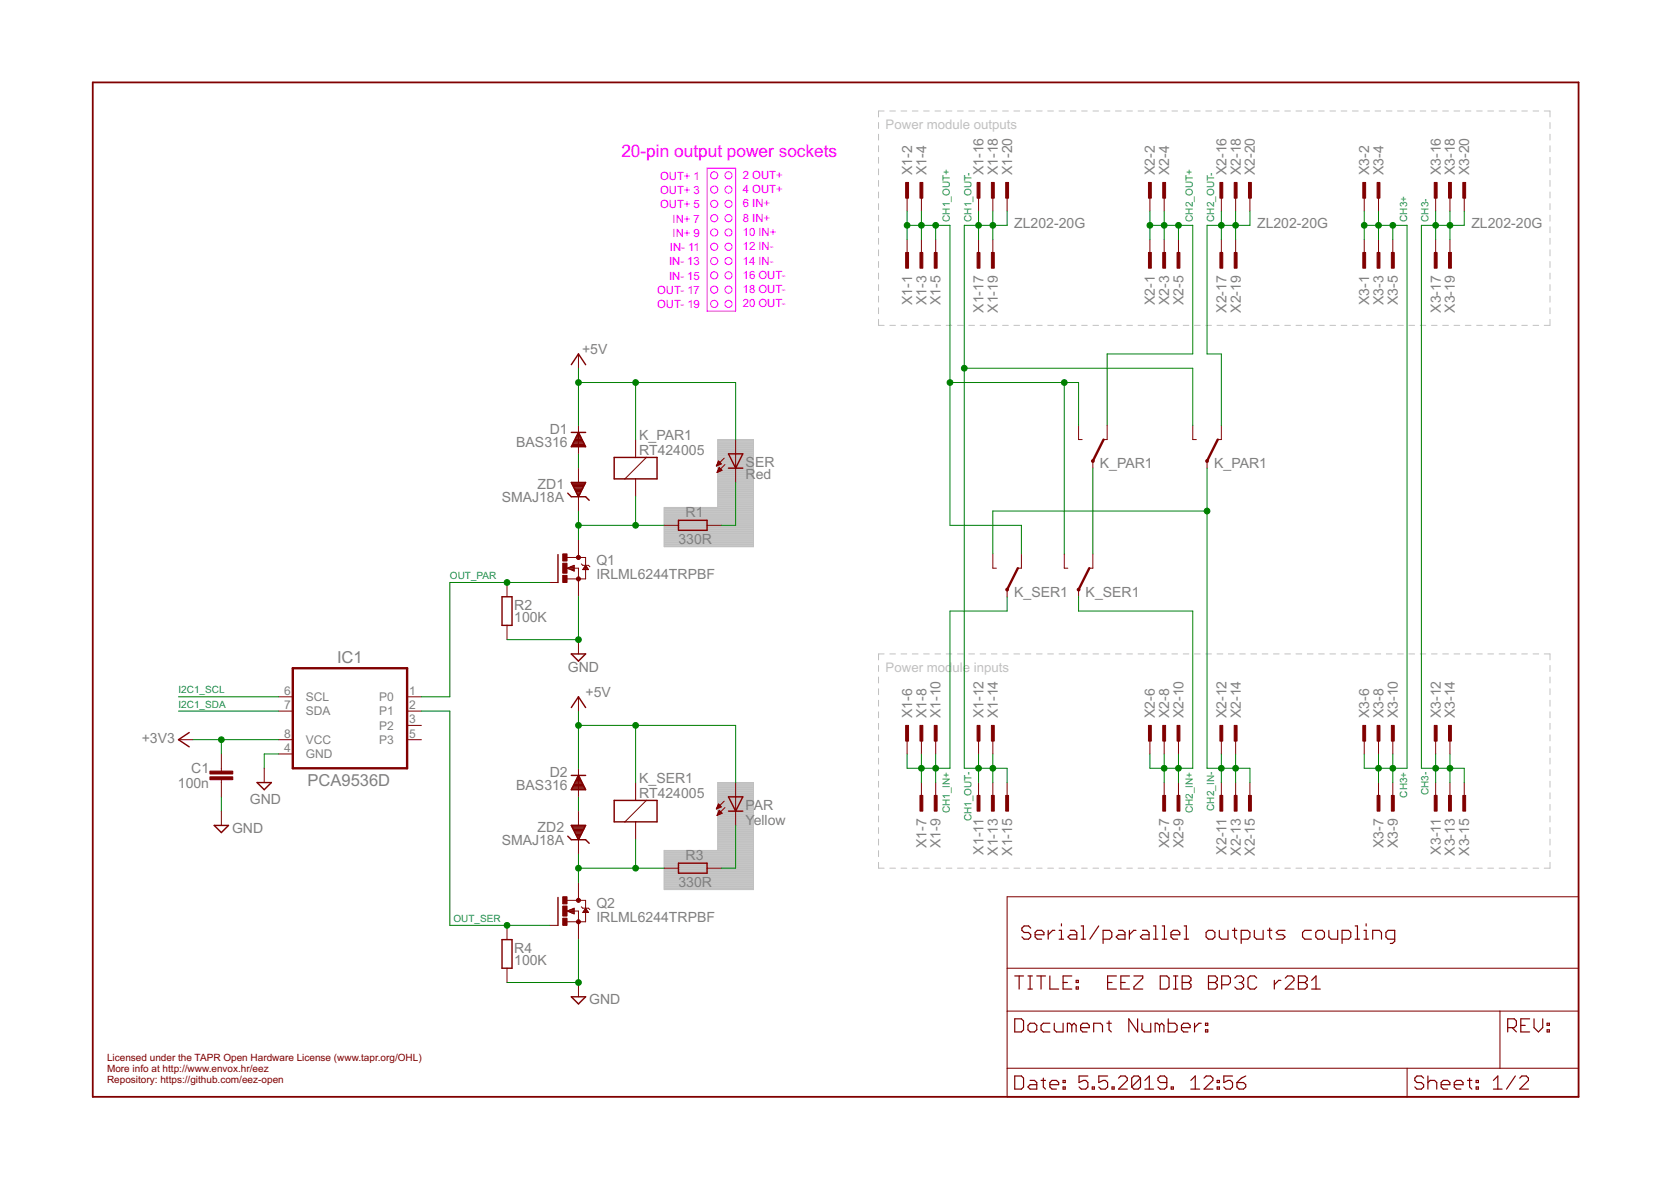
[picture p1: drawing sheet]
<svg xmlns="http://www.w3.org/2000/svg" width="297mm" height="210mm" viewBox="0 0 297 210" stroke-linecap="round" stroke-linejoin="round" font-family="sans-serif">
<defs><g id="words">
<text font-size="3.1" fill="#f0f" x="110.5" y="28">20-pin output power sockets</text>
<g font-size="2.9" fill="#808080">
<text x="59.9" y="117.7">IC1</text>
<text x="54.7" y="139.7">PCA9536D</text>
</g>
<g font-size="2.5" fill="#808080">
<text x="162.1" y="31.2" transform="rotate(-90 162.1 31.2)">X1-2</text>
<text x="164.7" y="31.2" transform="rotate(-90 164.7 31.2)">X1-4</text>
<text x="174.8" y="31.2" transform="rotate(-90 174.8 31.2)">X1-16</text>
<text x="177.4" y="31.2" transform="rotate(-90 177.4 31.2)">X1-18</text>
<text x="179.9" y="31.2" transform="rotate(-90 179.9 31.2)">X1-20</text>
<text x="205.3" y="31.2" transform="rotate(-90 205.3 31.2)">X2-2</text>
<text x="207.8" y="31.2" transform="rotate(-90 207.8 31.2)">X2-4</text>
<text x="218" y="31.2" transform="rotate(-90 218 31.2)">X2-16</text>
<text x="220.5" y="31.2" transform="rotate(-90 220.5 31.2)">X2-18</text>
<text x="223.1" y="31.2" transform="rotate(-90 223.1 31.2)">X2-20</text>
<text x="243.4" y="31.2" transform="rotate(-90 243.4 31.2)">X3-2</text>
<text x="245.9" y="31.2" transform="rotate(-90 245.9 31.2)">X3-4</text>
<text x="256.1" y="31.2" transform="rotate(-90 256.1 31.2)">X3-16</text>
<text x="258.6" y="31.2" transform="rotate(-90 258.6 31.2)">X3-18</text>
<text x="261.2" y="31.2" transform="rotate(-90 261.2 31.2)">X3-20</text>
<text x="180.3" y="40.6">ZL202-20G</text>
<text x="223.5" y="40.6">ZL202-20G</text>
<text x="261.6" y="40.6">ZL202-20G</text>
<text x="162.1" y="54.2" transform="rotate(-90 162.1 54.2)">X1-1</text>
<text x="164.7" y="54.2" transform="rotate(-90 164.7 54.2)">X1-3</text>
<text x="167.2" y="54.2" transform="rotate(-90 167.2 54.2)">X1-5</text>
<text x="174.8" y="55.6" transform="rotate(-90 174.8 55.6)">X1-17</text>
<text x="177.4" y="55.6" transform="rotate(-90 177.4 55.6)">X1-19</text>
<text x="205.3" y="54.2" transform="rotate(-90 205.3 54.2)">X2-1</text>
<text x="207.8" y="54.2" transform="rotate(-90 207.8 54.2)">X2-3</text>
<text x="210.4" y="54.2" transform="rotate(-90 210.4 54.2)">X2-5</text>
<text x="218" y="55.6" transform="rotate(-90 218 55.6)">X2-17</text>
<text x="220.5" y="55.6" transform="rotate(-90 220.5 55.6)">X2-19</text>
<text x="243.4" y="54.2" transform="rotate(-90 243.4 54.2)">X3-1</text>
<text x="245.9" y="54.2" transform="rotate(-90 245.9 54.2)">X3-3</text>
<text x="248.5" y="54.2" transform="rotate(-90 248.5 54.2)">X3-5</text>
<text x="256.1" y="55.6" transform="rotate(-90 256.1 55.6)">X3-17</text>
<text x="258.6" y="55.6" transform="rotate(-90 258.6 55.6)">X3-19</text>
<text x="103.5" y="62.9">+5V</text>
<text x="97.7" y="77.2">D1</text>
<text x="91.8" y="79.5">BAS316</text>
<text x="113.6" y="80.9">RT424005</text>
<text x="113.6" y="78.1">K_PAR1</text>
<text x="132.5" y="83">S</text>
<text x="134.2" y="83">ER</text>
<text x="195.5" y="83.2">K_PAR1</text>
<text x="215.8" y="83.2">K_PAR1</text>
<text x="89.2" y="89.2">SMAJ18A</text>
<text x="95.6" y="86.9">ZD1</text>
<text x="132.5" y="85.1">R</text>
<text x="134.4" y="85.1">ed</text>
<text x="121.9" y="91.9">R1</text>
<text x="106" y="100.4">Q1</text>
<text x="120.6" y="96.7">330R</text>
<text x="106" y="102.9">IRLML6244TRPBF</text>
<text x="180.3" y="106.1">K_SER1</text>
<text x="193" y="106.1">K_SER1</text>
<text x="91.4" y="110.6">100K</text>
<text x="91.4" y="108.4">R2</text>
<text x="100.9" y="119.4">GND</text>
<text x="104.1" y="123.8">+5V</text>
<text x="162.1" y="127.7" transform="rotate(-90 162.1 127.7)">X1-6</text>
<text x="164.7" y="127.7" transform="rotate(-90 164.7 127.7)">X1-8</text>
<text x="167.2" y="127.7" transform="rotate(-90 167.2 127.7)">X1-10</text>
<text x="174.8" y="127.7" transform="rotate(-90 174.8 127.7)">X1-12</text>
<text x="177.4" y="127.7" transform="rotate(-90 177.4 127.7)">X1-14</text>
<text x="205.3" y="127.7" transform="rotate(-90 205.3 127.7)">X2-6</text>
<text x="207.8" y="127.7" transform="rotate(-90 207.8 127.7)">X2-8</text>
<text x="210.4" y="127.7" transform="rotate(-90 210.4 127.7)">X2-10</text>
<text x="218" y="127.7" transform="rotate(-90 218 127.7)">X2-12</text>
<text x="220.5" y="127.7" transform="rotate(-90 220.5 127.7)">X2-14</text>
<text x="243.4" y="127.7" transform="rotate(-90 243.4 127.7)">X3-6</text>
<text x="245.9" y="127.7" transform="rotate(-90 245.9 127.7)">X3-8</text>
<text x="248.5" y="127.7" transform="rotate(-90 248.5 127.7)">X3-10</text>
<text x="256.1" y="127.7" transform="rotate(-90 256.1 127.7)">X3-12</text>
<text x="258.6" y="127.7" transform="rotate(-90 258.6 127.7)">X3-14</text>
<text x="25.2" y="132.1">+3V3</text>
<text x="34" y="137.4">C1</text>
<text x="31.6" y="140">100n</text>
<text x="44.4" y="142.9">GND</text>
<text x="91.8" y="140.5">BAS316</text>
<text x="97.7" y="138.2">D2</text>
<text x="113.6" y="141.9">RT424005</text>
<text x="113.6" y="139.1">K_SER1</text>
<text x="132.5" y="143.9">P</text>
<text x="134" y="143.9">AR</text>
<text x="41.2" y="148">GND</text>
<text x="95.6" y="147.8">ZD2</text>
<text x="132.5" y="146.7">Y</text>
<text x="134" y="146.7">ellow</text>
<text x="89.2" y="150.1">SMAJ18A</text>
<text x="121.9" y="152.8">R3</text>
<text x="164.7" y="150.7" transform="rotate(-90 164.7 150.7)">X1-7</text>
<text x="167.2" y="150.7" transform="rotate(-90 167.2 150.7)">X1-9</text>
<text x="174.8" y="151.9" transform="rotate(-90 174.8 151.9)">X1-11</text>
<text x="177.4" y="152.1" transform="rotate(-90 177.4 152.1)">X1-13</text>
<text x="179.9" y="152.1" transform="rotate(-90 179.9 152.1)">X1-15</text>
<text x="207.8" y="150.7" transform="rotate(-90 207.8 150.7)">X2-7</text>
<text x="210.4" y="150.7" transform="rotate(-90 210.4 150.7)">X2-9</text>
<text x="218" y="151.9" transform="rotate(-90 218 151.9)">X2-11</text>
<text x="220.5" y="152.1" transform="rotate(-90 220.5 152.1)">X2-13</text>
<text x="223.1" y="152.1" transform="rotate(-90 223.1 152.1)">X2-15</text>
<text x="245.9" y="150.7" transform="rotate(-90 245.9 150.7)">X3-7</text>
<text x="248.5" y="150.7" transform="rotate(-90 248.5 150.7)">X3-9</text>
<text x="256.1" y="151.9" transform="rotate(-90 256.1 151.9)">X3-11</text>
<text x="258.6" y="152.1" transform="rotate(-90 258.6 152.1)">X3-13</text>
<text x="261.2" y="152.1" transform="rotate(-90 261.2 152.1)">X3-15</text>
<text x="106" y="161.3">Q2</text>
<text x="120.6" y="157.6">330R</text>
<text x="106" y="163.8">IRLML6244TRPBF</text>
<text x="91.4" y="171.6">100K</text>
<text x="91.4" y="169.3">R4</text>
<text x="104.7" y="178.4">GND</text>
</g>
<g font-size="2.3" fill="#c0c0c0">
<text x="157.4" y="22.9">Power module outputs</text>
<text x="157.4" y="119.4">Power mod</text>
<text x="169.3" y="119.4">ule inputs</text>
</g>
<g font-size="2.1" fill="#808080">
<text x="50.5" y="123.5">6</text>
<text x="54.4" y="124.6">SCL</text>
<text x="67.4" y="124.6">P0</text>
<text x="72.7" y="123.5">1</text>
<text x="50.5" y="126">7</text>
<text x="50.5" y="131.1">8</text>
<text x="54.4" y="127.1">SDA</text>
<text x="67.4" y="127.1">P1</text>
<text x="67.4" y="129.7">P2</text>
<text x="72.7" y="126">2</text>
<text x="72.7" y="128.6">3</text>
<text x="72.7" y="131.1">5</text>
<text x="50.5" y="133.6">4</text>
<text x="54.4" y="134.8">GND</text>
<text x="54.4" y="132.2">VCC</text>
<text x="67.4" y="132.2">P3</text>
</g>
<g font-size="2" fill="#f0f">
<text x="117.3" y="31.9">OUT+ 1</text>
<text x="117.3" y="34.5">OUT+ 3</text>
<text x="132" y="31.8">2 OUT+</text>
<text x="132" y="34.3">4 OUT+</text>
<text x="117.3" y="37">OUT+ 5</text>
<text x="119.6" y="39.6">IN+ 7</text>
<text x="132" y="36.9">6 IN+</text>
<text x="132" y="41.9">10 IN+</text>
<text x="132" y="39.4">8 IN+</text>
<text x="118.9" y="47.2">IN- 13</text>
<text x="119.1" y="44.6">IN- 11</text>
<text x="119.6" y="42.1">IN+ 9</text>
<text x="132" y="44.5">12 IN-</text>
<text x="132" y="47">14 IN-</text>
<text x="116.8" y="52.3">OUT- 17</text>
<text x="118.9" y="49.7">IN- 15</text>
<text x="132" y="49.6">16 OUT-</text>
<text x="132" y="52.1">18 OUT-</text>
<text x="116.8" y="54.8">OUT- 19</text>
<text x="132" y="54.6">20 OUT-</text>
</g>
<g font-size="1.8" fill="#008080">
<text x="168.9" y="39.4" transform="rotate(-90 168.9 39.4)">CH1_OUT+</text>
<text x="172.7" y="39.4" transform="rotate(-90 172.7 39.4)">CH1_OUT-</text>
<text x="212" y="39.4" transform="rotate(-90 212 39.4)">CH2_OUT+</text>
<text x="215.8" y="39.4" transform="rotate(-90 215.8 39.4)">CH2_OUT-</text>
<text x="250.1" y="39.4" transform="rotate(-90 250.1 39.4)">CH3+</text>
<text x="253.9" y="39.4" transform="rotate(-90 253.9 39.4)">CH3-</text>
<text x="80" y="102.9">OUT_PAR</text>
<text x="31.7" y="123.2">I2C1_SCL</text>
<text x="31.7" y="125.7">I2C1_SDA</text>
<text x="250.1" y="141.8" transform="rotate(-90 250.1 141.8)">CH3+</text>
<text x="253.9" y="141.3" transform="rotate(-90 253.9 141.3)">CH3-</text>
<text x="168.9" y="144.5" transform="rotate(-90 168.9 144.5)">CH1_IN+</text>
<text x="172.7" y="146" transform="rotate(-90 172.7 146)">CH1_OUT-</text>
<text x="212" y="144.5" transform="rotate(-90 212 144.5)">CH2_IN+</text>
<text x="215.8" y="144.1" transform="rotate(-90 215.8 144.1)">CH2_IN-</text>
<text x="80.6" y="163.8">OUT_SER</text>
</g>
<g font-size="1.8" fill="#800000">
<text x="19" y="188.6">Licensed under the TAPR Open Hardware License (www.tapr.org/OHL)</text>
<text x="19" y="190.5">More info at http://www.envox.hr/eez</text>
<text x="19" y="192.4">Repository: https://github.com/eez-open</text>
</g>
</g></defs>
<g fill="none" stroke="#c0c0c0" stroke-width=".18">
<path d="M157.2 19.7h-1v1.1M158.2 19.7h1M160.2 19.7h1M162.2 19.7h1M164.2 19.7h1M166.2 19.7h1M168.2 19.7h1M170.2 19.7h1M172.2 19.7h1M174.2 19.7h1M176.2 19.7h1M178.2 19.7h1"/>
<path d="M180.2 19.7h1.1M182.2 19.7h1M184.3 19.7h1M186.2 19.7h1.1M188.3 19.7h1M190.3 19.7h1M192.3 19.7h1M194.3 19.7h1M196.3 19.7h1M198.3 19.7h1M200.3 19.7h1M202.3 19.7h1"/>
<path d="M204.3 19.7h1M206.3 19.7h1M208.3 19.7h1M210.3 19.7h1M212.3 19.7h1M214.3 19.7h1M216.3 19.7h1.1M218.4 19.7h1M220.4 19.7h1M222.4 19.7h1M224.4 19.7h1M226.4 19.7h1"/>
<path d="M228.4 19.7h1M230.4 19.7h1M232.4 19.7h1M234.4 19.7h1M236.4 19.7h1M238.4 19.7h1M240.4 19.7h1M242.4 19.7h1M244.4 19.7h1M246.4 19.7h1M248.4 19.7h1M250.4 19.7h1.1"/>
<path d="M252.5 19.7h.9M254.5 19.7h1M256.5 19.7h1M258.5 19.7h1M260.5 19.7h1M262.5 19.7h1M264.5 19.7h1M266.5 19.7h1M268.5 19.7h1M270.5 19.7h1M272.5 19.7h1M274.5 19.7h1v1.1"/>
<path d="M156.2 21.8v1M156.2 23.9v1M156.2 25.9v1.1M156.2 28v1M156.2 30v1.1M156.2 32.1v1M156.2 34.1v1.1M156.2 36.2v1.1M156.2 38.2v1.1M275.5 21.8v1M275.5 23.9v1M275.5 25.9v1.1"/>
<path d="M275.5 28v1M275.5 30v1.1M275.5 32.1v1M275.5 34.1v1.1M275.5 36.2v1.1M275.5 38.2v1.1M156.2 40.3v1.1M156.2 42.4v1M156.2 44.4v1.1M156.2 46.5v1M156.2 48.5v1.1M156.2 50.6v1"/>
<path d="M156.2 52.6v1.1M156.2 54.7v1.1M156.2 56.8v1h1M158.2 57.8h1M160.2 57.8h1M162.2 57.8h1M164.2 57.8h1M166.2 57.8h1M168.2 57.8h1M170.2 57.8h1M172.2 57.8h1M174.2 57.8h1"/>
<path d="M176.2 57.8h1M178.2 57.8h1M180.2 57.8h1.1M182.2 57.8h1M184.3 57.8h1M186.2 57.8h1.1M188.3 57.8h1M190.3 57.8h1M192.3 57.8h1M194.3 57.8h1M196.3 57.8h1M198.3 57.8h1"/>
<path d="M200.3 57.8h1M202.3 57.8h1M204.3 57.8h1M206.3 57.8h1M208.3 57.8h1M210.3 57.8h1M212.3 57.8h1M214.3 57.8h1M216.3 57.8h1.1M218.4 57.8h1M220.4 57.8h1M222.4 57.8h1"/>
<path d="M224.4 57.8h1M226.4 57.8h1M228.4 57.8h1M230.4 57.8h1M232.4 57.8h1M234.4 57.8h1M236.4 57.8h1M238.4 57.8h1M240.4 57.8h1M242.4 57.8h1M244.4 57.8h1M246.4 57.8h1"/>
<path d="M248.4 57.8h1M250.4 57.8h1.1M252.5 57.8h.9M254.5 57.8h1M256.5 57.8h1M258.5 57.8h1M260.5 57.8h1M262.5 57.8h1M264.5 57.8h1M266.5 57.8h1M268.5 57.8h1M270.5 57.8h1"/>
<path d="M272.5 57.8h1M275.5 40.3v1.1M275.5 42.4v1M275.5 44.4v1.1M275.5 46.5v1M275.5 48.5v1.1M275.5 50.6v1M275.5 52.6v1.1M275.5 54.7v1.1M275.5 56.8v1h-1M127.6 78.1h6.3v19.1h-15.8v-7h9.5zM127.6 79.9h6.3"/>
<path d="M127.6 79.8h6.3M127.6 79.6h6.3M127.6 79.5h6.3M127.6 79.4h6.3M127.6 79.3h6.3M127.6 79.2h6.3M127.6 79h6.3M127.6 78.9h6.3M127.6 78.8h6.3M127.6 78.7h6.3M127.6 78.5h6.3M127.6 78.4h6.3"/>
<path d="M127.6 78.3h6.3M127.6 78.2h6.3M118.1 97.1h15.8M118.1 97h15.8M118.1 96.9h15.8M118.1 96.8h15.8M118.1 96.6h15.8M118.1 96.5h15.8M118.1 96.4h15.8M118.1 96.3h15.8M118.1 96.2h15.8M118.1 96h15.8"/>
<path d="M118.1 95.9h15.8M118.1 95.8h15.8M118.1 95.7h15.8M118.1 95.6h15.8M118.1 95.4h15.8M118.1 95.3h15.8M118.1 95.2h15.8M118.1 95.1h15.8M118.1 95h15.8M118.1 94.8h15.8M118.1 94.7h15.8M118.1 94.6h15.8"/>
<path d="M118.1 94.5h15.8M118.1 94.4h15.8M118.1 94.2h15.8M118.1 94.1h15.8M118.1 94h15.8M118.1 93.9h15.8M118.1 93.7h15.8M118.1 93.6h15.8M118.1 93.5h15.8M118.1 93.4h15.8M118.1 93.3h15.8M118.1 93.2h15.8"/>
<path d="M118.1 93h15.8M118.1 92.9h15.8M118.1 92.8h15.8M118.1 92.7h15.8M118.1 92.5h15.8M118.1 92.4h15.8M118.1 92.3h15.8M118.1 92.2h15.8M118.1 92.1h15.8M118.1 91.9h15.8M118.1 91.8h15.8M118.1 91.7h15.8"/>
<path d="M118.1 91.6h15.8M118.1 91.5h15.8M118.1 91.3h15.8M118.1 91.2h15.8M118.1 91.1h15.8M118.1 91h15.8M118.1 90.8h15.8M118.1 90.7h15.8M118.1 90.6h15.8M118.1 90.5h15.8M118.1 90.4h15.8M118.1 90.3h15.8"/>
<path d="M127.6 90.1h6.3M127.6 90h6.3M127.6 89.9h6.3M127.6 89.8h6.3M127.6 89.6h6.3M127.6 89.5h6.3M127.6 89.4h6.3M127.6 89.3h6.3M127.6 89.2h6.3M127.6 89h6.3M127.6 88.9h6.3M127.6 88.8h6.3"/>
<path d="M127.6 88.7h6.3M127.6 88.6h6.3M127.6 88.4h6.3M127.6 88.3h6.3M127.6 88.2h6.3M127.6 88.1h6.3M127.6 88h6.3M127.6 87.8h6.3M127.6 87.7h6.3M127.6 87.6h6.3M127.6 87.5h6.3M127.6 87.4h6.3"/>
<path d="M127.6 87.2h6.3M127.6 87.1h6.3M127.6 87h6.3M127.6 86.9h6.3M127.6 86.8h6.3M127.6 86.6h6.3M127.6 86.5h6.3M127.6 86.4h6.3M127.6 86.3h6.3M127.6 86.1h6.3M127.6 86h6.3M127.6 85.9h6.3"/>
<path d="M127.6 85.8h6.3M127.6 85.7h6.3M127.6 85.6h6.3M127.6 85.4h6.3M127.6 85.3h6.3M127.6 85.2h6.3M127.6 85.1h6.3M127.6 84.9h6.3M127.6 84.8h6.3M127.6 84.7h6.3M127.6 84.6h6.3M127.6 84.5h6.3"/>
<path d="M127.6 84.3h6.3M127.6 84.2h6.3M127.6 84.1h6.3M127.6 84h6.3M127.6 83.9h6.3M127.6 83.7h6.3M127.6 83.6h6.3M127.6 83.5h6.3M127.6 83.4h6.3M127.6 83.2h6.3M127.6 83.1h6.3M127.6 83h6.3"/>
<path d="M127.6 82.9h6.3M127.6 82.8h6.3M127.6 82.7h6.3M127.6 82.5h6.3M127.6 82.4h6.3M127.6 82.3h6.3M127.6 82.2h6.3M127.6 82h6.3M127.6 81.9h6.3M127.6 81.8h6.3M127.6 81.7h6.3M127.6 81.6h6.3"/>
<path d="M127.6 81.4h6.3M127.6 81.3h6.3M127.6 81.2h6.3M127.6 81.1h6.3M127.6 81h6.3M127.6 80.8h6.3M127.6 80.7h6.3M127.6 80.6h6.3M127.6 80.5h6.3M127.6 80.4h6.3M127.6 80.2h6.3M127.6 80.1h6.3"/>
<path d="M127.6 80h6.3M156.2 118.3v1M157.2 116.2h-1v1.1M158.2 116.2h1M160.2 116.2h1M162.2 116.2h1M164.2 116.2h1M166.2 116.2h1M168.2 116.2h1M170.2 116.2h1M172.2 116.2h1M174.2 116.2h1"/>
<path d="M176.2 116.2h1M178.2 116.2h1M180.2 116.2h1.1M182.2 116.2h1M184.3 116.2h1M186.2 116.2h1.1M188.3 116.2h1M190.3 116.2h1M192.3 116.2h1M194.3 116.2h1M196.3 116.2h1M198.3 116.2h1"/>
<path d="M200.3 116.2h1M202.3 116.2h1M204.3 116.2h1M206.3 116.2h1M208.3 116.2h1M210.3 116.2h1M212.3 116.2h1M214.3 116.2h1M216.3 116.2h1.1M218.4 116.2h1M220.4 116.2h1M222.4 116.2h1"/>
<path d="M224.4 116.2h1M226.4 116.2h1M228.4 116.2h1M230.4 116.2h1M232.4 116.2h1M234.4 116.2h1M236.4 116.2h1M238.4 116.2h1M240.4 116.2h1M242.4 116.2h1M244.4 116.2h1M246.4 116.2h1"/>
<path d="M248.4 116.2h1M250.4 116.2h1.1M252.5 116.2h.9M254.5 116.2h1M256.5 116.2h1M258.5 116.2h1M260.5 116.2h1M262.5 116.2h1M264.5 116.2h1M266.5 116.2h1M268.5 116.2h1M270.5 116.2h1"/>
<path d="M272.5 116.2h1M274.5 116.2h1v1.1M275.5 118.3v1M127.6 139.1h6.3v19h-15.8v-6.9h9.5zM127.6 140h6.3M127.6 139.8h6.3M127.6 139.7h6.3M127.6 139.6h6.3M127.6 139.5h6.3M127.6 139.3h6.3M127.6 139.2h6.3M156.2 120.3v1.1"/>
<path d="M156.2 122.4v1.1M156.2 124.5v1M156.2 126.5v1.1M156.2 128.6v1M156.2 130.6v1.1M156.2 132.7v1.1M156.2 134.7v1.1M156.2 136.8v1.1M156.2 138.9v1M275.5 120.3v1.1M275.5 122.4v1.1M275.5 124.5v1"/>
<path d="M275.5 126.5v1.1M275.5 128.6v1M275.5 130.6v1.1M275.5 132.7v1.1M275.5 134.7v1.1M275.5 136.8v1.1M275.5 138.9v1M118.1 158h15.8M118.1 157.9h15.8M118.1 157.8h15.8M118.1 157.7h15.8M118.1 157.6h15.8"/>
<path d="M118.1 157.4h15.8M118.1 157.3h15.8M118.1 157.2h15.8M118.1 157.1h15.8M118.1 157h15.8M118.1 156.8h15.8M118.1 156.7h15.8M118.1 156.6h15.8M118.1 156.5h15.8M118.1 156.4h15.8M118.1 156.2h15.8M118.1 156.1h15.8"/>
<path d="M118.1 156h15.8M118.1 155.9h15.8M118.1 155.7h15.8M118.1 155.6h15.8M118.1 155.5h15.8M118.1 155.4h15.8M118.1 155.3h15.8M118.1 155.2h15.8M118.1 155h15.8M118.1 154.9h15.8M118.1 154.8h15.8M118.1 154.7h15.8"/>
<path d="M118.1 154.5h15.8M118.1 154.4h15.8M118.1 154.3h15.8M118.1 154.2h15.8M118.1 154.1h15.8M118.1 153.9h15.8M118.1 153.8h15.8M118.1 153.7h15.8M118.1 153.6h15.8M118.1 153.5h15.8M118.1 153.3h15.8M118.1 153.2h15.8"/>
<path d="M118.1 153.1h15.8M118.1 153h15.8M118.1 152.8h15.8M118.1 152.7h15.8M118.1 152.6h15.8M118.1 152.5h15.8M118.1 152.4h15.8M118.1 152.3h15.8M118.1 152.1h15.8M118.1 152h15.8M118.1 151.9h15.8M118.1 151.8h15.8"/>
<path d="M118.1 151.6h15.8M118.1 151.5h15.8M118.1 151.4h15.8M118.1 151.3h15.8M118.1 151.2h15.8M127.6 151h6.3M127.6 150.9h6.3M127.6 150.8h6.3M127.6 150.7h6.3M127.6 150.6h6.3M127.6 150.4h6.3M127.6 150.3h6.3"/>
<path d="M127.6 150.2h6.3M127.6 150.1h6.3M127.6 150h6.3M127.6 149.8h6.3M127.6 149.7h6.3M127.6 149.6h6.3M127.6 149.5h6.3M127.6 149.4h6.3M127.6 149.2h6.3M127.6 149.1h6.3M127.6 149h6.3M127.6 148.9h6.3"/>
<path d="M127.6 148.8h6.3M127.6 148.6h6.3M127.6 148.5h6.3M127.6 148.4h6.3M127.6 148.3h6.3M127.6 148.1h6.3M127.6 148h6.3M127.6 147.9h6.3M127.6 147.8h6.3M127.6 147.7h6.3M127.6 147.6h6.3M127.6 147.4h6.3"/>
<path d="M127.6 147.3h6.3M127.6 147.2h6.3M127.6 147.1h6.3M127.6 146.9h6.3M127.6 146.8h6.3M127.6 146.7h6.3M127.6 146.6h6.3M127.6 146.5h6.3M127.6 146.3h6.3M127.6 146.2h6.3M127.6 146.1h6.3M127.6 146h6.3"/>
<path d="M127.6 145.9h6.3M127.6 145.7h6.3M127.6 145.6h6.3M127.6 145.5h6.3M127.6 145.4h6.3M127.6 145.2h6.3M127.6 145.1h6.3M127.6 145h6.3M127.6 144.9h6.3M127.6 144.8h6.3M127.6 144.7h6.3M127.6 144.5h6.3"/>
<path d="M127.6 144.4h6.3M127.6 144.3h6.3M127.6 144.2h6.3M127.6 144h6.3M127.6 143.9h6.3M127.6 143.8h6.3M127.6 143.7h6.3M127.6 143.6h6.3M127.6 143.4h6.3M127.6 143.3h6.3M127.6 143.2h6.3M127.6 143.1h6.3"/>
<path d="M127.6 143h6.3M127.6 142.8h6.3M127.6 142.7h6.3M127.6 142.6h6.3M127.6 142.5h6.3M127.6 142.4h6.3M127.6 142.2h6.3M127.6 142.1h6.3M127.6 142h6.3M127.6 141.9h6.3M127.6 141.8h6.3M127.6 141.6h6.3"/>
<path d="M127.6 141.5h6.3M127.6 141.4h6.3M127.6 141.3h6.3M127.6 141.2h6.3M127.6 141h6.3M127.6 140.9h6.3M127.6 140.8h6.3M127.6 140.7h6.3M127.6 140.5h6.3M127.6 140.4h6.3M127.6 140.3h6.3M127.6 140.2h6.3"/>
<path d="M127.6 140.1h6.3M156.2 153.3v1h1M156.2 140.9v1.1M156.2 143v1M156.2 145v1.1M156.2 147.1v1M156.2 149.1v1.1M156.2 151.2v1.1M158.2 154.3h1M160.2 154.3h1M162.2 154.3h1M164.2 154.3h1"/>
<path d="M166.2 154.3h1M168.2 154.3h1M170.2 154.3h1M172.2 154.3h1M174.2 154.3h1M176.2 154.3h1M178.2 154.3h1M180.2 154.3h1.1M182.2 154.3h1M184.3 154.3h1M186.2 154.3h1.1M188.3 154.3h1"/>
<path d="M190.3 154.3h1M192.3 154.3h1M194.3 154.3h1M196.3 154.3h1M198.3 154.3h1M200.3 154.3h1M202.3 154.3h1M204.3 154.3h1M206.3 154.3h1M208.3 154.3h1M210.3 154.3h1M212.3 154.3h1"/>
<path d="M214.3 154.3h1M216.3 154.3h1.1M218.4 154.3h1M220.4 154.3h1M222.4 154.3h1M224.4 154.3h1M226.4 154.3h1M228.4 154.3h1M230.4 154.3h1M232.4 154.3h1M234.4 154.3h1M236.4 154.3h1"/>
<path d="M238.4 154.3h1M240.4 154.3h1M242.4 154.3h1M244.4 154.3h1M246.4 154.3h1M248.4 154.3h1M250.4 154.3h1.1M252.5 154.3h.9M254.5 154.3h1M256.5 154.3h1M258.5 154.3h1M260.5 154.3h1"/>
<path d="M262.5 154.3h1M264.5 154.3h1M266.5 154.3h1M268.5 154.3h1M270.5 154.3h1M272.5 154.3h1M275.5 153.3v1h-1M275.5 140.9v1.1M275.5 143v1M275.5 145v1.1M275.5 147.1v1M275.5 149.1v1.1"/>
<path d="M275.5 151.2v1.1"/>
</g>
<g fill="none" stroke="#800000" stroke-width=".21">
<path d="M180.4 173.5h1.5M181.2 173.5v2.3M182.7 173.5h.8M182.7 175.8h.8M183.1 173.5v2.3M183.2 165l-.4-.4h-.7l-.4 .4v.4l.4 .3h.7l.4 .4v.4l-.4 .4h-.7l-.4-.4M184 166.1h1.6v-.4l-.4-.3h-.8l-.4 .3v.8l.4 .4h.8M184.3 173.5h1.5M185.1 173.5v2.3M186.3 165.4v1.5M186.6 173.5v2.3h1.6M187.5 165.4h-.4l-.8 .7"/>
<path d="M188.3 166.9h.8M188.3 165.4h.4v1.5M188.7 164.2v.4M189 174.6h.7M190.2 165.4h.8l.4 .3v1.2h-1.2l-.4-.4 .4-.4h1.2M190.5 173.5h-1.5v2.3h1.5M191.3 175.4h.4v.4h-.4zM191.3 174.2h.4v.4h-.4zM192.2 164.6h.4v2.3M192.2 166.9h.8M195.3 164.6l-1.6 2.3M196.1 166.9h1.2l.3-.4v-.8l-.3-.3h-1.2v2.3"/>
<path d="M196.9 174.6h.8M198.5 173.5h-1.6v2.3h1.6M198.8 165.4h.8l.4 .3v1.2h-1.2l-.4-.4 .4-.4h1.2M199.2 174.6h.8M200.8 165.4v1.5M200.8 173.5h-1.6v2.3h1.6M201.6 173.5h1.5v.3l-1.5 1.6v.4h1.5M201.9 165.4h-.4l-.7 .7M203.1 165.4h.8l.4 .3v1.2h-1.2l-.4-.4 .4-.4h1.2M205 164.6h.4v2.3M205 166.9h.8M206.2 173.5h1.2l.4 .3v1.6l-.4 .4h-1.2z"/>
<path d="M206.6 164.6h.4v2.3M206.6 166.9h.8M208.2 166.1h1.5v-.4l-.4-.3h-.7l-.4 .3v.8l.4 .4h.7M208.6 173.5h.8M208.6 175.8h.8M209 173.5v2.3M210.1 173.5h1.2l.4 .3v.4l-.4 .4 .4 .4v.4l-.4 .4h-1.2zM210.1 174.6h1.2M210.5 164.6h.4v2.3M210.5 166.9h.8M214.4 165.7l.4-.3h.8l.4 .3v.8l-.4 .4h-.8l-.4-.4zM214.8 173.5h1.2l.4 .3v.4l-.4 .4 .4 .4v.4l-.4 .4h-1.2z"/>
<path d="M214.8 174.6h1.2M216.7 165.4v1.1l.4 .4h1.2v-1.5M217.2 175h1.1l.4-.4v-.8l-.4-.3h-1.1v2.3M219.1 165.4h.8M219.5 165v1.5l.4 .4M219.5 173.8l.4-.3h.8l.4 .3v.4l-.4 .4M220.3 174.6h.4M220.6 166.9h1.2l.4-.4v-.8l-.4-.3h-1.2v2.3M220.7 174.6l.4 .4v.4l-.4 .4h-.8l-.4-.4M223 165.4v1.1l.4 .4h1.1v-1.5M223.4 173.8l-.4-.3h-.8l-.4 .3v1.6l.4 .4h.8l.4-.4M225.3 165.4h.8"/>
<path d="M225.7 165v1.5l.4 .4M226.5 174.2v1.6M227.7 174.2h-.4l-.8 .8M228.4 165.4h-1.1l-.4 .3 .4 .4h.7l.4 .4-.4 .4h-1.1M228.5 173.8l.4-.3h.7l.4 .3v.4l-1.5 1.6h1.5M230.8 173.5h1.2l.4 .3v.4l-.4 .4 .4 .4v.4l-.4 .4h-1.2zM230.8 174.6h1.2M233.1 165.4h-1.2l-.4 .3v.8l.4 .4h1.2M233.2 175.8h1.5M233.2 174.2l.7-.7v2.3M233.9 165.7l.4-.3h.8l.3 .3v.8l-.3 .4h-.8l-.4-.4zM236.2 165.4v1.1l.4 .4h1.2v-1.5"/>
<path d="M238.6 166.9h1.1l.4-.4v-.8l-.4-.3h-1.1v2.3M240.9 164.6h.4v2.3M240.9 166.9h.8M242.5 166.9h.7M242.5 165.4h.3v1.5M242.8 164.2v.4M244 166.9v-1.5h1.2l.4 .3v1.2M247.9 166.9h-1.2l-.3-.4v-.8l.3-.3h1.2v1.9l-.4 .4h-.4M180.4 181.1h1.2l.3 .4v1.5l-.3 .4h-1.2zM180.4 191.2h1.2l.3 .4v1.6l-.3 .4h-1.2zM182.7 182.2l.4-.3h.8l.4 .3v.8l-.4 .4h-.8l-.4-.4zM183.1 192h.8l.4 .4v1.2h-1.2l-.4-.4 .4-.4h1.2"/>
<path d="M185.1 192h.7M185.5 191.6v1.6l.3 .4M186.6 192.8h1.6v-.4l-.4-.4h-.8l-.4 .4v.8l.4 .4h.8M186.6 181.9h-1.1l-.4 .3v.8l.4 .4h1.1M187.4 181.9v1.1l.4 .4h1.2v-1.5M189 193.2h.4v.4h-.4zM189 192h.4v.4h-.4zM190.5 182.2l-.4-.3h-.4v1.5M190.5 182.2l.4-.3 .4 .3v1.2M190.5 182.2v1.2M192.1 182.6h1.5v-.4l-.3-.3h-.8l-.4 .3v.8l.4 .4h.8M193.4 191.2h-1.6v1.2l.8-.4h.4l.4 .4v.8l-.4 .4h-.8l-.4-.4"/>
<path d="M194.2 193.2h.3v.4h-.3zM194.4 183.4v-1.5h1.2l.4 .3v1.2M196.8 181.9h.7M196.9 191.2h-1.6v1.2l.8-.4h.4l.4 .4v.8l-.4 .4h-.8l-.4-.4M197.1 181.5v1.5l.4 .4M197.7 193.2h.4v.4h-.4zM198.8 191.6l.4-.4h.8l.4 .4v.4l-1.6 1.6h1.6M202.2 181.1v2.3l-1.5-2.3v2.3M202.7 191.6v1.6l-.4 .4h-.7l-.4-.4M202.7 191.6l-.4-.4h-.7l-.4 .4v1.6M202.7 191.6l-1.5 1.6M203 181.9v1.1l.4 .4h1.2v-1.5"/>
<path d="M203.5 193.6h1.6M203.5 192l.8-.8v2.4M206.1 182.2l-.4-.3h-.4v1.5M206.1 182.2v1.2M206.1 182.2l.4-.3 .4 .3v1.2M207.4 192.4h-1.2l-.4-.4v-.4l.4-.4h.8l.4 .4v1.6l-.4 .4h-.8l-.4-.4M207.7 181.1v2.3h1.2l.3-.4v-.8l-.3-.3h-1.2M208.2 193.2h.4v.4h-.4zM210 182.6h1.6v-.4l-.4-.3h-.8l-.4 .3v.8l.4 .4h.8M211.7 193.6h1.6M211.7 192l.8-.8v2.4M212.3 181.9v1.5"/>
<path d="M213.5 181.9h-.4l-.8 .7M214 191.6l.4-.4h.8l.4 .4v.4l-1.6 1.6h1.6M214.3 183h.4v.4h-.4zM214.3 181.9h.4v.3h-.4zM216.4 193.2h.4v.4h-.4zM216.4 192h.4v.4h-.4zM219.1 191.2h-1.5v1.2l.7-.4h.4l.4 .4v.8l-.4 .4h-.8l-.3-.4M219.9 192.4h1.1l.4 .4v.4l-.4 .4h-.7l-.4-.4zM221.4 191.2l-.7 .4-.8 .8M253.1 191.6l-.4-.4h-.8l-.4 .4v.4l.4 .4h.8l.4 .4v.4l-.4 .4h-.8l-.4-.4M253.8 192.4l.4-.4h.8l.4 .4v1.2M253.8 191.2v2.4"/>
<path d="M256.2 192.8h1.5v-.4l-.4-.4h-.7l-.4 .4v.8l.4 .4h.7M258.5 192.8h1.6v-.4l-.4-.4h-.8l-.4 .4v.8l.4 .4h.8M260.9 192h.7M261.2 191.6v1.6l.4 .4M262.4 193.2h.4v.4h-.4zM262.4 192h.4v.4h-.4zM265.5 193.6h1.5M265.5 192l.8-.8v2.4M268 182.6h1.2l.4-.4v-.7l-.4-.4h-1.2v2.3M268.8 182.6l.8 .8M269.4 191.2l-1.6 2.4M270.2 191.6l.3-.4h.8l.4 .4v.4l-1.5 1.6h1.5"/>
<path d="M270.3 182.2h.8M271.9 181.1h-1.6v2.3h1.6M272.7 181.1v1.5l.8 .8 .7-.8v-1.5M275 183h.4v.4h-.4zM275 181.9h.4v.3h-.4z"/>
</g>
<path d="M16.5 14.6h264.1v180.3h-264.1z" fill="none" stroke="#800000" stroke-width=".32"/>
<g fill="none" stroke="#800000" stroke-width=".18">
<path d="M161.2 35v2.5M163.8 35v2.5M173.9 35v2.5M176.5 35v2.5M179 35v2.5M204.4 35v2.5M206.9 35v2.5M217.1 35v2.5M219.6 35v2.5M222.2 35v2.5M242.5 35v2.5M245 35v2.5"/>
<path d="M255.2 35v2.5M257.7 35v2.5M260.3 35v2.5M161.2 42.6v2.5M163.8 42.6v2.5M166.3 42.6v2.5M173.9 42.6v2.5M176.5 42.6v2.5M204.4 42.6v2.5M206.9 42.6v2.5M209.5 42.6v2.5M217.1 42.6v2.5"/>
<path d="M219.6 42.6v2.5M242.5 42.6v2.5M245 42.6v2.5M247.6 42.6v2.5M255.2 42.6v2.5M257.7 42.6v2.5M102.8 62.9v2.5M102.8 75.6v5.1M113 78.1v3.2M130.8 78.1v7.6M191.7 75.6v2.5h.7M196.8 75.6v2.5h-.6"/>
<path d="M212 75.6v2.5h.7M217.1 75.6v2.5h-.6M100.8 99.1h3.3v3.8h-3.3M102.8 83.2v2.5M102.8 88.3v2.5M102.8 95.9v3.2M113 85.1v3.2M114.9 81.3l-3.8 3.8M118.1 93.4h2.5M125.7 93.4h2.5M127.4 82.8h.1M127.4 82.7h.4"/>
<path d="M127.5 82.5h.5M127.5 83.9h.2M127.5 82.4h.7M127.6 82.3h.5M127.6 83.7h.4M127.6 82.2h.4M127.6 83.6h.7M127.7 82h.1M127.7 83.5h.6M127.7 81.9l.5 .5-.9 .4zM127.7 83.4h.4M127.8 83.2h.2"/>
<path d="M127.8 83.1h.1M127.8 83.1l.6 .5-.9 .4zM128.7 81.4l-1.4 1.4M128.9 82.6l-1.4 1.4M176.5 98.4v2.6h.6M181.6 98.4v2.6h-.7M189.2 98.4v2.6h.6M194.3 98.4v2.6h-.7M194.3 81.9v1.3M214.6 81.9v1.3M90.1 103.5v2.6M90.1 111.1v2.6"/>
<path d="M97.7 103.5h1.5M100.8 101h2v5.1M101.1 101.1h1M101.1 100.9h1M101.4 101.2h.7M101.4 100.8h.7M101.7 101.3h.4M101.7 100.6h.4M102 101.5h.1M102 100.5h.1M102.1 100.5v1l-1.3-.5M102.1 100.5l-1.3 .5"/>
<path d="M102.8 113.7v2.5M103.3 100.2l.3 .3h1l.3 .2M103.7 101.1h.8M103.8 101h.6M103.8 100.9h.6M103.9 100.8h.4M104 100.6h.2M104.1 100.5l.5 .7h-1zM179 104.8v1.3M191.7 104.8v1.3M31.7 131.5h2.6M39.3 134v3.1"/>
<path d="M39.3 138.6v3M47 136.5v2.6M49.5 123.8h2.5M49.5 134h2.5M49.5 126.4h2.5M49.5 131.5h2.5M72.4 123.8h2.5M72.4 126.4h2.5M72.4 128.9h2.5M72.4 131.5h2.5M102.8 123.8v2.6M102.8 136.5v5.1"/>
<path d="M113 139.1v3.2M130.8 139.1v7.6M161.2 131.5v2.5M163.8 131.5v2.5M163.8 139.1v2.5M166.3 131.5v2.5M166.3 139.1v2.5M173.9 131.5v2.5M173.9 139.1v2.5M176.5 131.5v2.5M176.5 139.1v2.5M179 139.1v2.5"/>
<path d="M204.4 131.5v2.5M206.9 131.5v2.5M206.9 139.1v2.5M209.5 131.5v2.5M209.5 139.1v2.5M217.1 131.5v2.5M217.1 139.1v2.5M219.6 131.5v2.5M219.6 139.1v2.5M222.2 139.1v2.5M242.5 131.5v2.5M245 131.5v2.5"/>
<path d="M245 139.1v2.5M247.6 131.5v2.5M247.6 139.1v2.5M255.2 131.5v2.5M255.2 139.1v2.5M257.7 131.5v2.5M257.7 139.1v2.5M260.3 139.1v2.5M39.3 144.2v2.5M102.8 144.2v2.5M102.8 149.2v2.6M102.8 156.8v3.2"/>
<path d="M113 146.1v3.1M114.9 142.3l-3.8 3.8M118.1 154.3h2.5M125.7 154.3h2.5M127.4 143.7h.2M127.4 143.6h.4M127.5 143.4h.6M127.5 144.9h.1M127.5 143.3h.7M127.5 144.8h.3M127.6 143.2h.4M127.6 144.7h.5"/>
<path d="M127.6 143.1h.3M127.6 144.5h.8M127.7 144.4h.5M127.7 143h.1M127.7 142.9l.5 .5-.9 .4zM127.7 144.3h.4M127.8 144.2h.2M127.8 144l-.3 .9M127.8 144l.6 .5-.9 .4M127.8 144h.1M128.7 142.4l-1.4 1.4M128.9 143.5l-1.4 1.4"/>
<path d="M179 159.4h101.6v35.5h-101.6zM90.1 164.5v2.5M90.1 172.1v2.5M97.7 164.5h1.5M100.8 161.9l1.3-.5v1zM100.8 160h3.3v3.8h-3.3M100.9 161.9h1.2M101 162h1.1M101.2 161.8h.9M101.3 162.1h.8M101.5 161.6h.6M101.6 162.3h.5"/>
<path d="M101.8 161.5h.3M101.9 162.4h.2M101.9 161.9h.9v5.1M102.8 174.6v2.6M103.3 161.2l.3 .2h1l.3 .3M103.6 162.1h1M103.7 162h.8M103.8 161.9h.6M103.9 161.8h.4M103.9 161.6h.4M104 161.5h.2M104.1 161.4l.5 .8h-1z"/>
<path d="M179 179.7h101.6M179 172.1h101.6M266.6 179.7v10.2M179 189.9h101.6M250.1 189.9v5"/>
</g>
<g fill="none" stroke="#800000" stroke-width=".25">
<path d="M101.6 76.9h2.5M101.6 64.8l1.2-1.9 1.3 1.9M101.7 79.2h2.3M101.8 79h2.1M101.9 78.7h1.9M102 78.5h1.7M102.1 78.3h1.4M102.2 78.1h1.2M102.3 77.9h1M102.4 77.6h.8M102.6 77.4h.5M102.7 77.2h.3"/>
<path d="M102.8 77h.1M102.8 76.9l1.3 2.5h-2.5zM99.2 98.6v4.9M100.9 87.7l.7 .6h2.5l.6 .6M101.6 85.7h2.5l-1.3 2.6zM101.6 85.9h2.5M101.7 86.1h2.2M101.8 86.3h2M101.9 86.5h1.8M102.1 86.7h1.5M102.2 87h1.3M102.3 87.2h1.1"/>
<path d="M102.4 87.4h.9M102.5 87.6h.7M102.6 87.8h.5M102.7 88.1h.2M109.2 81.3h7.6v3.8h-7.6zM120.6 92.5h5.1v1.8h-5.1zM129.5 80.7h2.5l-1.2 2.5zM129.5 83.2h2.5M89.2 106.1h1.8v5h-1.8zM101.6 116.2h2.5l-1.3 1.3zM33.6 130.2l-1.9 1.3 1.9 1.2M45.7 139.1h2.5l-1.2 1.3z"/>
<path d="M101.6 137.8h2.5M101.6 125.8l1.2-2 1.3 2M101.8 139.8h2M101.9 139.6h1.8M102 139.4h1.6M102.2 139.2h1.3M102.3 139h1.1M102.4 138.7h.9M102.5 138.5h.7M102.6 138.3h.5M102.7 138.1h.3M102.8 137.8l1.3 2.6h-2.5z"/>
<path d="M102.8 137.8h.1M38.1 146.7h2.5l-1.3 1.3zM99.2 159.5v5M100.9 148.6l.7 .6h2.5l.6 .7M101.6 146.7h2.5l-1.3 2.5zM101.6 146.7h2.5M101.6 140.3h2.5M101.7 147h2.3M101.7 140.1h2.3M101.8 147.2h2.1M101.9 147.4h1.9M102 147.6h1.7"/>
<path d="M102.1 147.8h1.4M102.3 148.1h1.1M102.4 148.3h.9M102.5 148.5h.7M102.6 148.7h.5M102.7 148.9h.3M102.8 149.2h.1M109.2 142.3h7.6v3.8h-7.6zM120.6 153.4h5.1v1.8h-5.1zM129.5 141.6h2.5l-1.2 2.6zM129.5 144.2h2.5M89.2 167h1.8v5.1h-1.8z"/>
<path d="M101.6 177.2h2.5l-1.3 1.2z"/>
</g>
<g fill="none" stroke="#800000" stroke-width=".42">
<path d="M196.2 78.1l-1.9 3.8M216.5 78.1l-1.9 3.8M52 118.8h20.4v17.7h-20.4zM180.9 101l-1.9 3.8M193.6 101l-1.9 3.8"/>
<circle cx="194.3" cy="81.9" r=".13"/>
<circle cx="214.6" cy="81.9" r=".13"/>
<circle cx="179" cy="104.8" r=".13"/>
<circle cx="191.7" cy="104.8" r=".13"/>
</g>
<g fill="#800000" stroke="#800000" stroke-width=".18">
<path d="M100 163.2h.8v1.3h-.8z"/>
<path d="M100 159.4h.8v1.3h-.8z"/>
<path d="M100 161h.8v1.8h-.8z"/>
<path d="M100 102.3h.8v1.2h-.8z"/>
<path d="M100 98.4h.8v1.3h-.8z"/>
<path d="M100 100.1h.8v1.8h-.8z"/>
<path d="M161 44.9h.5v2.8h-.5z"/>
<path d="M161 32.4h.5v2.8h-.5z"/>
<path d="M163.5 44.9h.5v2.8h-.5z"/>
<path d="M163.5 32.4h.5v2.8h-.5z"/>
<path d="M166.1 44.9h.5v2.8h-.5z"/>
<path d="M161 128.9h.5v2.8h-.5z"/>
<path d="M163.5 141.4h.5v2.8h-.5z"/>
<path d="M163.5 128.9h.5v2.8h-.5z"/>
<path d="M166.1 141.4h.5v2.8h-.5z"/>
<path d="M166.1 128.9h.5v2.8h-.5z"/>
<path d="M173.7 141.4h.5v2.8h-.5z"/>
<path d="M173.7 128.9h.5v2.8h-.5z"/>
<path d="M176.2 141.4h.5v2.8h-.5z"/>
<path d="M176.2 128.9h.5v2.8h-.5z"/>
<path d="M178.8 141.4h.5v2.8h-.5z"/>
<path d="M173.7 32.4h.5v2.8h-.5z"/>
<path d="M173.7 44.9h.5v2.8h-.5z"/>
<path d="M176.2 32.4h.5v2.8h-.5z"/>
<path d="M176.2 44.9h.5v2.8h-.5z"/>
<path d="M178.8 32.4h.5v2.8h-.5z"/>
<path d="M204.2 44.9h.5v2.8h-.5z"/>
<path d="M204.2 32.4h.5v2.8h-.5z"/>
<path d="M206.7 44.9h.5v2.8h-.5z"/>
<path d="M206.7 32.4h.5v2.8h-.5z"/>
<path d="M209.2 44.9h.5v2.8h-.5z"/>
<path d="M204.2 128.9h.5v2.8h-.5z"/>
<path d="M206.7 141.4h.5v2.8h-.5z"/>
<path d="M206.7 128.9h.5v2.8h-.5z"/>
<path d="M209.2 141.4h.5v2.8h-.5z"/>
<path d="M209.2 128.9h.5v2.8h-.5z"/>
<path d="M216.9 141.4h.5v2.8h-.5z"/>
<path d="M216.9 128.9h.5v2.8h-.5z"/>
<path d="M219.4 141.4h.5v2.8h-.5z"/>
<path d="M219.4 128.9h.5v2.8h-.5z"/>
<path d="M221.9 141.4h.5v2.8h-.5z"/>
<path d="M216.9 32.4h.5v2.8h-.5z"/>
<path d="M216.9 44.9h.5v2.8h-.5z"/>
<path d="M219.4 32.4h.5v2.8h-.5z"/>
<path d="M219.4 44.9h.5v2.8h-.5z"/>
<path d="M221.9 32.4h.5v2.8h-.5z"/>
<path d="M242.3 44.9h.5v2.8h-.5z"/>
<path d="M242.3 32.4h.5v2.8h-.5z"/>
<path d="M244.8 44.9h.5v2.8h-.5z"/>
<path d="M244.8 32.4h.5v2.8h-.5z"/>
<path d="M247.3 44.9h.5v2.8h-.5z"/>
<path d="M242.3 128.9h.5v2.8h-.5z"/>
<path d="M244.8 141.4h.5v2.8h-.5z"/>
<path d="M244.8 128.9h.5v2.8h-.5z"/>
<path d="M247.3 141.4h.5v2.8h-.5z"/>
<path d="M247.3 128.9h.5v2.8h-.5z"/>
<path d="M255 141.4h.5v2.8h-.5z"/>
<path d="M255 128.9h.5v2.8h-.5z"/>
<path d="M257.5 141.4h.5v2.8h-.5z"/>
<path d="M257.5 128.9h.5v2.8h-.5z"/>
<path d="M260 141.4h.5v2.8h-.5z"/>
<path d="M255 32.4h.5v2.8h-.5z"/>
<path d="M255 44.9h.5v2.8h-.5z"/>
<path d="M257.5 32.4h.5v2.8h-.5z"/>
<path d="M257.5 44.9h.5v2.8h-.5z"/>
<path d="M260 32.4h.5v2.8h-.5z"/>
<path d="M37.3 138.1h4.1v.5h-4.1z"/>
<path d="M37.3 137.1h4.1v.5h-4.1z"/>
</g>
<g fill="#800000" stroke="#800000" stroke-width=".18">
<circle cx="102.8" cy="160" r=".36"/>
<circle cx="102.8" cy="163.8" r=".36"/>
<circle cx="102.8" cy="99.1" r=".36"/>
<circle cx="102.8" cy="102.9" r=".36"/>
</g>
<g fill="none" stroke="#008000" stroke-width=".18">
<path d="M161.2 37.5v5.1M163.8 37.5v5.1M173.9 37.5v5.1M176.5 37.5v5.1M179 37.5v2.5h-7.6v96.5h7.6v2.6M204.4 37.5v5.1M206.9 37.5v5.1M217.1 37.5v5.1M219.6 37.5v5.1M222.2 37.5v2.5h-7.6v22.9h2.5v12.7M242.5 37.5v5.1M245 37.5v5.1"/>
<path d="M255.2 37.5v5.1M257.7 37.5v5.1M260.3 37.5v2.5h-7.6v96.5h7.6v2.6M161.2 40h7.7v53.4h12.7v5M166.3 40v2.6M204.4 40h7.6v22.9h-15.2v12.7M209.5 40v2.6M242.5 40h7.6v96.5h-7.6v-2.5M247.6 40v2.6M102.8 65.4v10.2M102.8 68h28v10.1M113 68v10.1"/>
<path d="M168.9 68h22.8v7.6M171.4 65.4h40.6v10.2M189.2 68v30.4M102.8 80.7v2.5M102.8 90.8v5.1M102.8 93.4h15.3M113 88.3v5.1M130.8 85.7v7.7h-2.6M194.3 83.2v15.2M214.6 83.2v53.3h7.6v2.6M214.6 90.8h-38.1v7.6M97.7 103.5h-17.7v20.3h-5.1"/>
<path d="M102.8 106.1v7.6h-12.7M179 106.1v2.5h-10.1v27.9h-7.7v-2.5M191.7 106.1v2.5h20.3v27.9h-7.6v-2.5M31.7 126.4h17.8M31.7 123.8h17.8M34.3 131.5h15.2M39.3 131.5v2.5M49.5 134h-2.5v2.5M74.9 126.4h5.1v38.1h17.7M102.8 126.4v10.1M102.8 128.9h28v10.2M113 128.9v10.2"/>
<path d="M163.8 134v5.1M166.3 134v5.1M173.9 134v5.1M176.5 134v5.1M206.9 134v5.1M209.5 134v5.1M217.1 134v5.1M219.6 134v5.1M245 134v5.1M247.6 134v5.1M255.2 134v5.1M257.7 134v5.1"/>
<path d="M39.3 141.6v2.6M102.8 154.3h15.3M102.8 141.6v2.6M102.8 151.8v5M113 149.2v5.1M130.8 146.7v7.6h-2.6M102.8 167v7.6h-12.7"/>
</g>
<g fill="#008000" stroke="#008000" stroke-width=".18">
<circle cx="219.6" cy="40" r=".51"/>
<circle cx="217.1" cy="40" r=".51"/>
<circle cx="206.9" cy="40" r=".51"/>
<circle cx="204.4" cy="40" r=".51"/>
<circle cx="209.5" cy="40" r=".51"/>
<circle cx="257.7" cy="40" r=".51"/>
<circle cx="255.2" cy="40" r=".51"/>
<circle cx="255.2" cy="136.5" r=".51"/>
<circle cx="257.7" cy="136.5" r=".51"/>
<circle cx="113" cy="154.3" r=".51"/>
<circle cx="102.8" cy="154.3" r=".51"/>
<circle cx="113" cy="93.4" r=".51"/>
<circle cx="102.8" cy="93.4" r=".51"/>
<circle cx="161.2" cy="40" r=".51"/>
<circle cx="163.8" cy="40" r=".51"/>
<circle cx="168.9" cy="68" r=".51"/>
<circle cx="166.3" cy="40" r=".51"/>
<circle cx="189.2" cy="68" r=".51"/>
<circle cx="171.4" cy="65.4" r=".51"/>
<circle cx="176.5" cy="136.5" r=".51"/>
<circle cx="173.9" cy="136.5" r=".51"/>
<circle cx="176.5" cy="40" r=".51"/>
<circle cx="173.9" cy="40" r=".51"/>
<circle cx="163.8" cy="136.5" r=".51"/>
<circle cx="166.3" cy="136.5" r=".51"/>
<circle cx="102.8" cy="174.6" r=".51"/>
<circle cx="102.8" cy="113.7" r=".51"/>
<circle cx="90.1" cy="164.5" r=".51"/>
<circle cx="90.1" cy="103.5" r=".51"/>
<circle cx="113" cy="68" r=".51"/>
<circle cx="102.8" cy="68" r=".51"/>
<circle cx="102.8" cy="128.9" r=".51"/>
<circle cx="113" cy="128.9" r=".51"/>
<circle cx="217.1" cy="136.5" r=".51"/>
<circle cx="219.6" cy="136.5" r=".51"/>
<circle cx="214.6" cy="90.8" r=".51"/>
<circle cx="206.9" cy="136.5" r=".51"/>
<circle cx="209.5" cy="136.5" r=".51"/>
<circle cx="247.6" cy="136.5" r=".51"/>
<circle cx="245" cy="136.5" r=".51"/>
<circle cx="245" cy="40" r=".51"/>
<circle cx="242.5" cy="40" r=".51"/>
<circle cx="247.6" cy="40" r=".51"/>
<circle cx="39.3" cy="131.5" r=".51"/>
</g>
<g fill="none" stroke="#f0f" stroke-width=".18">
<path d="M125.7 29.9h5.1v25.4h-5.1z"/>
<circle cx="127" cy="38.8" r=".64"/>
<circle cx="127" cy="31.2" r=".64"/>
<circle cx="127" cy="33.7" r=".64"/>
<circle cx="127" cy="36.2" r=".64"/>
<circle cx="129.5" cy="36.2" r=".64"/>
<circle cx="129.5" cy="38.8" r=".64"/>
<circle cx="129.5" cy="33.7" r=".64"/>
<circle cx="129.5" cy="31.2" r=".64"/>
<circle cx="127" cy="43.9" r=".64"/>
<circle cx="127" cy="48.9" r=".64"/>
<circle cx="127" cy="54" r=".64"/>
<circle cx="127" cy="51.5" r=".64"/>
<circle cx="127" cy="46.4" r=".64"/>
<circle cx="127" cy="41.3" r=".64"/>
<circle cx="129.5" cy="46.4" r=".64"/>
<circle cx="129.5" cy="48.9" r=".64"/>
<circle cx="129.5" cy="43.9" r=".64"/>
<circle cx="129.5" cy="51.5" r=".64"/>
<circle cx="129.5" cy="54" r=".64"/>
<circle cx="129.5" cy="41.3" r=".64"/>
</g>
<use href="#words"/>
</svg>
